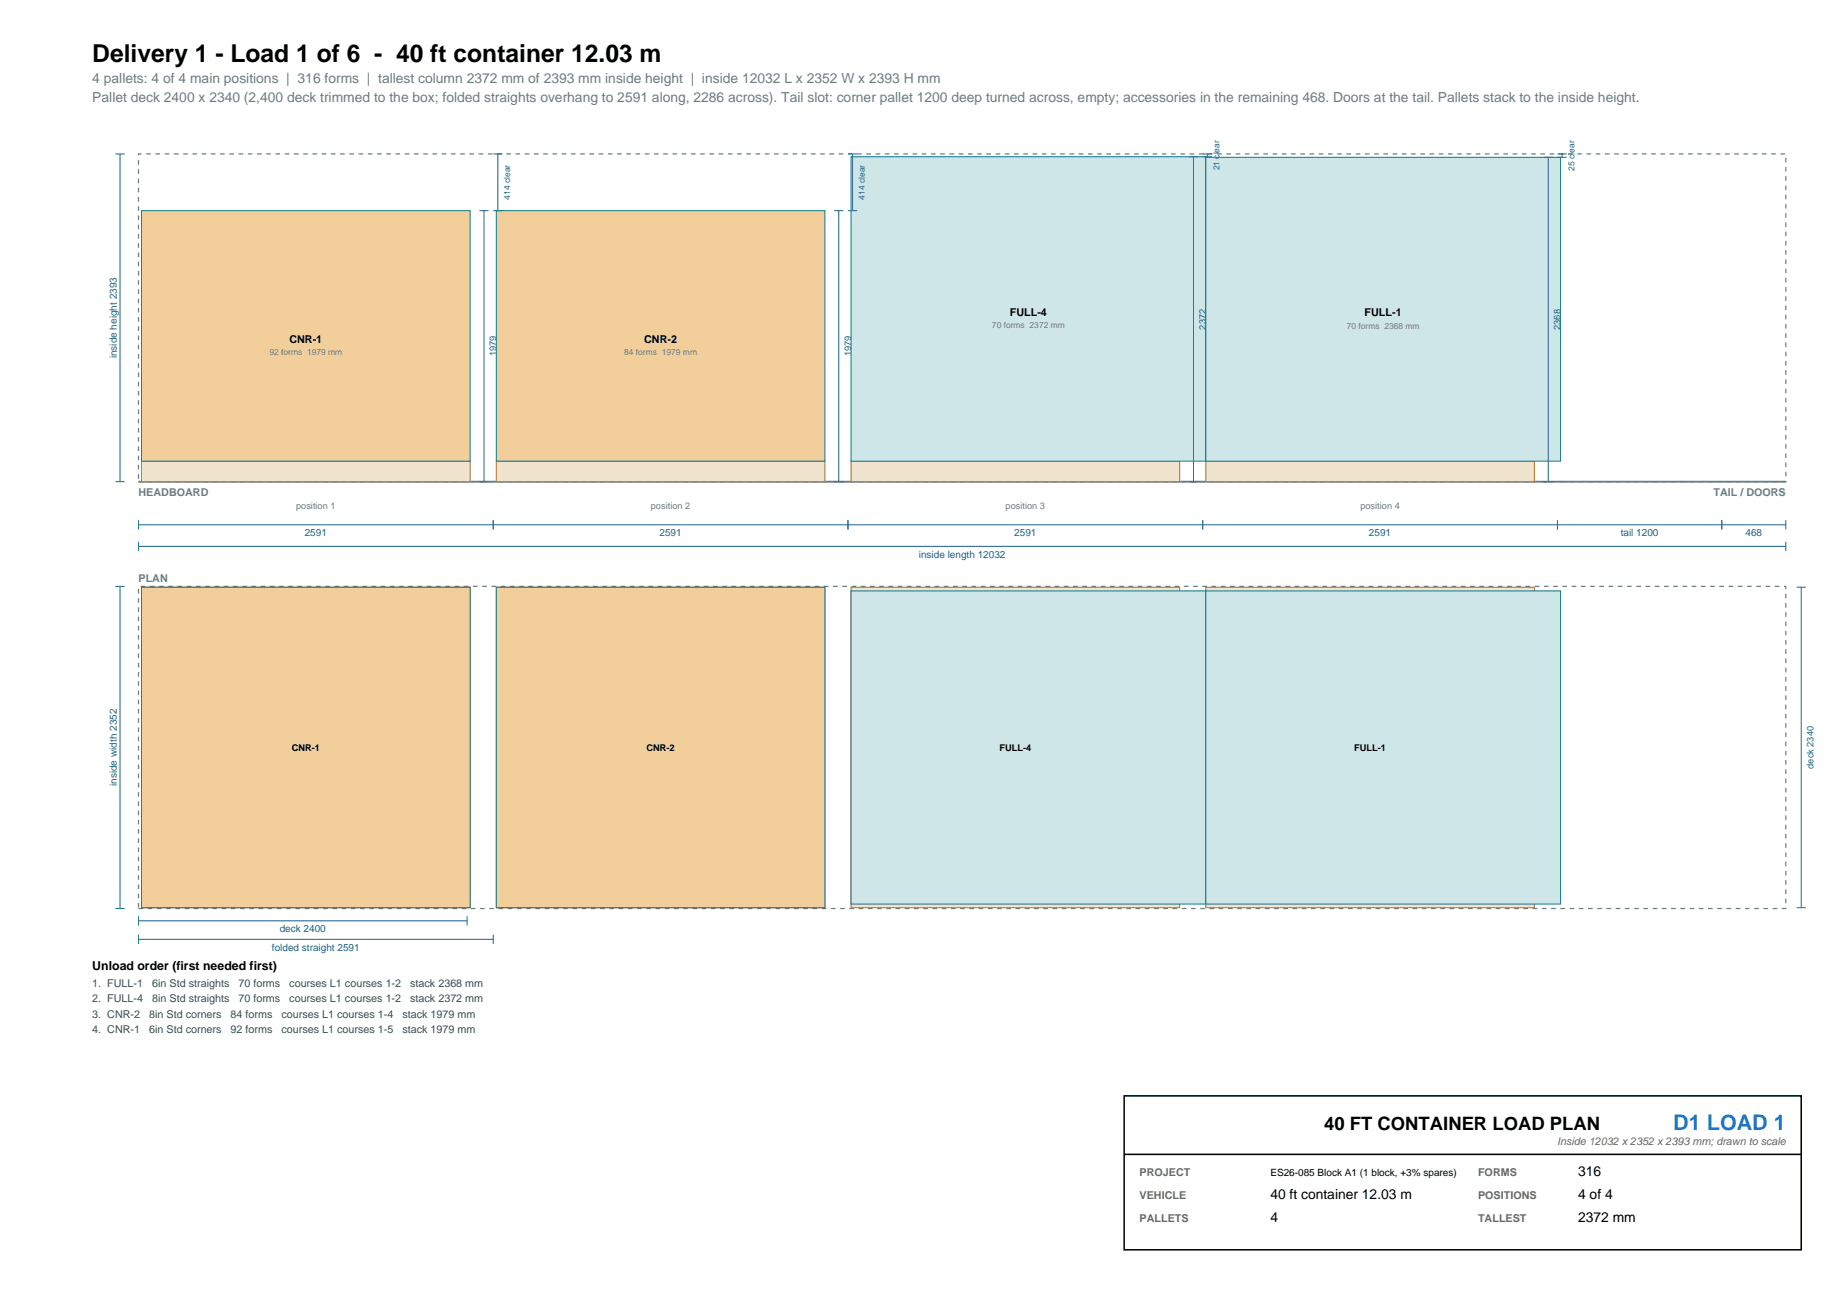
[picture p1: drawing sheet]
<svg xmlns="http://www.w3.org/2000/svg" width="420mm" height="297mm" viewBox="0 0 420 297" stroke-linecap="round" stroke-linejoin="round" font-family="sans-serif">
<defs><g id="words">
<text font-size="5.6" x="21.2" y="14.1">Delivery 1 - Load 1 of 6 - 40 ft container 12.03 m</text>
<text font-size="4.9" fill="#1976d2" x="383.6" y="258.9">D1 LOAD 1</text>
<text font-size="4.2" x="303.6" y="258.9">40 FT CONTAINER LOAD PLAN</text>
<g font-size="3.2" fill="#6b7c81">
<text x="21.2" y="19.1">4 pallets: 4 of 4 main positions | 316 forms | tallest column 2372 mm of 2393 mm inside height | inside 12032 L x 2352 W x 2393 H mm</text>
<text x="21.2" y="23.3">Pallet deck 2400 x 2340 (2,400 deck trimmed to the box; folded straights overhang to 2591 along, 2286 across). Tail slot: corner pallet 1200 deep turned across, empty; accessories in the remaining 468. Doors at the tail. Pallets stack to the inside height.</text>
</g>
<g font-size="3.2">
<text x="361.8" y="269.5">316</text>
<text x="291.2" y="274.8">40 ft container 12.03 m</text>
<text x="361.8" y="274.8">4 of 4</text>
<text x="291.2" y="280.1">4</text>
<text x="361.8" y="280.1">2372 mm</text>
</g>
<text font-size="2.8" x="21.2" y="222.3">Unload order (first needed first)</text>
<g font-size="2.5">
<text x="231.5" y="72.5">FULL-4</text>
<text x="312.8" y="72.5">FULL-1</text>
<text x="66.3" y="78.6">CNR-1</text>
<text x="147.7" y="78.6">CNR-2</text>
</g>
<g font-size="2.5" fill="#6b7c81">
<text x="31.7" y="113.6">HEADBOARD</text>
<text x="392.8" y="113.6">TAIL / DOORS</text>
<text x="31.7" y="133.3">PLAN</text>
</g>
<g font-size="2.5" fill="#3d4c50">
<text x="21.2" y="226.2">1. FULL-1</text>
<text x="34.9" y="226.2">6in Std straights</text>
<text x="54.7" y="226.2">70 forms</text>
<text x="66.3" y="226.2">courses L1 courses 1-2</text>
<text x="94" y="226.2">stack 2368 mm</text>
<text x="21.2" y="229.7">2. FULL-4</text>
<text x="21.2" y="233.3">3. CNR-2</text>
<text x="34.2" y="233.3">8in Std corners</text>
<text x="34.9" y="229.7">8in Std straights</text>
<text x="52.9" y="233.3">84 forms</text>
<text x="54.7" y="229.7">70 forms</text>
<text x="64.5" y="233.3">courses L1 courses 1-4</text>
<text x="66.3" y="229.7">courses L1 courses 1-2</text>
<text x="92.3" y="233.3">stack 1979 mm</text>
<text x="94" y="229.7">stack 2372 mm</text>
<text x="21.2" y="236.8">4. CNR-1</text>
<text x="34.2" y="236.8">6in Std corners</text>
<text x="52.9" y="236.8">92 forms</text>
<text x="64.5" y="236.8">courses L1 courses 1-5</text>
<text x="92.3" y="236.8">stack 1979 mm</text>
</g>
<g font-size="2.5" fill="#666">
<text x="357" y="262.4">Inside 12032 x 2352 x 2393 mm; drawn to scale</text>
<text x="261.3" y="269.5">PROJECT</text>
<text x="338.9" y="269.5">FORMS</text>
<text x="261.3" y="274.8">VEHICLE</text>
<text x="338.9" y="274.8">POSITIONS</text>
<text x="261.3" y="280.1">PALLETS</text>
<text x="338.9" y="280.1">TALLEST</text>
</g>
<g font-size="2.3" fill="#1f5f8b">
<text x="26.8" y="82.1" transform="rotate(-90 26.8 82.1)">inside height 2393</text>
<text x="69.9" y="122.9">2591</text>
<text x="151.2" y="122.9">2591</text>
<text x="232.5" y="122.9">2591</text>
<text x="313.8" y="122.9">2591</text>
<text x="371.6" y="122.9">tail 1200</text>
<text x="400.2" y="122.9">468</text>
<text x="210.6" y="127.9">inside length 12032</text>
<text x="26.8" y="180.2" transform="rotate(-90 26.8 180.2)">inside width 2352</text>
<text x="64.1" y="213.7">deck 2400</text>
<text x="62.3" y="217.9">folded straight 2591</text>
</g>
<text font-size="2.3" x="291.2" y="269.5">ES26-085 Block A1 (1 block, +3% spares)</text>
<g font-size="2.1" fill="#1f5f8b">
<text x="276.4" y="75.5" transform="rotate(-90 276.4 75.5)">2372</text>
<text x="357.8" y="75.6" transform="rotate(-90 357.8 75.6)">2368</text>
<text x="113.8" y="81.7" transform="rotate(-90 113.8 81.7)">1979</text>
<text x="195.1" y="81.7" transform="rotate(-90 195.1 81.7)">1979</text>
<text x="415.8" y="176.2" transform="rotate(-90 415.8 176.2)">deck 2340</text>
</g>
<g font-size="2.1" fill="#6b7c81">
<text x="67.9" y="116.7">position 1</text>
<text x="149.2" y="116.7">position 2</text>
<text x="230.5" y="116.7">position 3</text>
<text x="311.9" y="116.7">position 4</text>
</g>
<g font-size="2.1">
<text x="66.9" y="172">CNR-1</text>
<text x="148.2" y="172">CNR-2</text>
<text x="229.1" y="172">FULL-4</text>
<text x="310.5" y="172">FULL-1</text>
</g>
<g font-size="1.9" fill="#1f5f8b">
<text x="279.6" y="39.1" transform="rotate(-90 279.6 39.1)">21 clear</text>
<text x="360.9" y="39.1" transform="rotate(-90 360.9 39.1)">25 clear</text>
<text x="117" y="45.8" transform="rotate(-90 117 45.8)">414 clear</text>
<text x="198.3" y="45.8" transform="rotate(-90 198.3 45.8)">414 clear</text>
</g>
<g font-size="1.9" fill="#6b7c81">
<text x="227.4" y="75.3">70 forms 2372 mm</text>
<text x="308.7" y="75.3">70 forms 2368 mm</text>
<text x="61.8" y="81.5">92 forms 1979 mm</text>
<text x="143.1" y="81.5">84 forms 1979 mm</text>
</g>
</g></defs>
<path d="M31.7 35.3h377.7v75.1h-377.7z" fill="none" stroke="#6b7c81" stroke-width=".28" stroke-dasharray="1.1 1.1" stroke-linecap="butt"/>
<path d="M31.7 110.4h377.7" fill="none" stroke="#6b7c81" stroke-width=".42"/>
<path d="M32.5 105.7h75.3v4.7h-75.3z" fill-rule="evenodd" fill="#f0e4ce" stroke="#b4762b" stroke-width=".23"/>
<path d="M32.5 48.3h75.3v57.4h-75.3z" fill-rule="evenodd" fill="#f2ce9b" stroke="#0e7c86" stroke-width=".23"/>
<path d="M113.8 105.7h75.3v4.7h-75.3z" fill-rule="evenodd" fill="#f0e4ce" stroke="#b4762b" stroke-width=".23"/>
<path d="M113.8 48.3h75.3v57.4h-75.3z" fill-rule="evenodd" fill="#f2ce9b" stroke="#0e7c86" stroke-width=".23"/>
<path d="M195.1 105.7h75.3v4.7h-75.3z" fill-rule="evenodd" fill="#f0e4ce" stroke="#b4762b" stroke-width=".23"/>
<path d="M195.1 35.9h81.3v69.8h-81.3z" fill-rule="evenodd" fill="#cfe6e9" stroke="#0e7c86" stroke-width=".23"/>
<path d="M276.4 105.7h75.4v4.7h-75.4z" fill-rule="evenodd" fill="#f0e4ce" stroke="#b4762b" stroke-width=".23"/>
<path d="M276.4 36h81.4v69.7h-81.4z" fill-rule="evenodd" fill="#cfe6e9" stroke="#0e7c86" stroke-width=".23"/>
<g fill="none" stroke="#1f5f8b" stroke-width=".23">
<path d="M26.5 35.3h2.1M27.5 35.3v75.1M113.1 35.3h2.1M114.1 35.3v13M194.4 35.3h2.1M195.5 35.3v13M272.6 35.9h2.1M273.6 35.9v74.5M275.7 35.3h2.1M275.7 35.9h2.1M276.8 35.3v.6M353.9 36h2.1"/>
<path d="M354.9 36v74.4M357.1 35.3h2.1M357.1 36h2.1M358.1 35.3v.7M109.9 48.3h2.1M111 48.3v62.1M113.1 48.3h2.1M191.2 48.3h2.1M192.3 48.3v62.1M194.4 48.3h2.1M26.5 110.4h2.1M31.7 119.2v2.1"/>
<path d="M109.9 110.4h2.1M113.1 119.2v2.1M191.2 110.4h2.1M194.4 119.2v2.1M272.6 110.4h2.1M275.7 119.2v2.1M353.9 110.4h2.1M357.1 119.2v2.1M394.7 119.2v2.1M409.4 119.2v2.1M31.7 120.3h377.7M31.7 124.1v2.2"/>
<path d="M31.7 125.2h377.7M409.4 124.1v2.2"/>
</g>
<path d="M31.7 134.4h377.7v73.8h-377.7z" fill="none" stroke="#6b7c81" stroke-width=".28" stroke-dasharray="1.1 1.1" stroke-linecap="butt"/>
<path d="M32.5 134.6h75.3v73.4h-75.3z" fill-rule="evenodd" fill="#f0e4ce" stroke="#b4762b" stroke-width=".23"/>
<path d="M32.5 134.6h75.3v73.4h-75.3z" fill-rule="evenodd" fill="#f2ce9b" stroke="#0e7c86" stroke-width=".23"/>
<path d="M113.8 134.6h75.3v73.4h-75.3z" fill-rule="evenodd" fill="#f0e4ce" stroke="#b4762b" stroke-width=".23"/>
<path d="M113.8 134.6h75.3v73.4h-75.3z" fill-rule="evenodd" fill="#f2ce9b" stroke="#0e7c86" stroke-width=".23"/>
<path d="M195.1 134.6h75.3v73.4h-75.3z" fill-rule="evenodd" fill="#f0e4ce" stroke="#b4762b" stroke-width=".23"/>
<path d="M195.1 135.4h81.3v71.8h-81.3z" fill-rule="evenodd" fill="#cfe6e9" stroke="#0e7c86" stroke-width=".23"/>
<path d="M276.4 134.6h75.4v73.4h-75.4z" fill-rule="evenodd" fill="#f0e4ce" stroke="#b4762b" stroke-width=".23"/>
<path d="M276.4 135.4h81.4v71.8h-81.4z" fill-rule="evenodd" fill="#cfe6e9" stroke="#0e7c86" stroke-width=".23"/>
<path d="M26.5 134.4h2.1M27.5 134.4v73.8M411.9 134.6h2.1M412.9 134.6v73.4M26.5 208.2h2.1M31.7 211h75.4M31.7 210v2.1M31.7 214.2v2.1M31.7 215.3h81.4M107.1 210v2.1M113.1 214.2v2.1M411.9 208h2.1" fill="none" stroke="#1f5f8b" stroke-width=".23"/>
<path d="M257.7 251.1h155.2v35.3h-155.2z" fill-rule="evenodd" fill="#fff" stroke="#000" stroke-width=".35"/>
<path d="M257.7 264.5h155.2" fill="none" stroke="#000" stroke-width=".35"/>
<use href="#words"/>
</svg>
